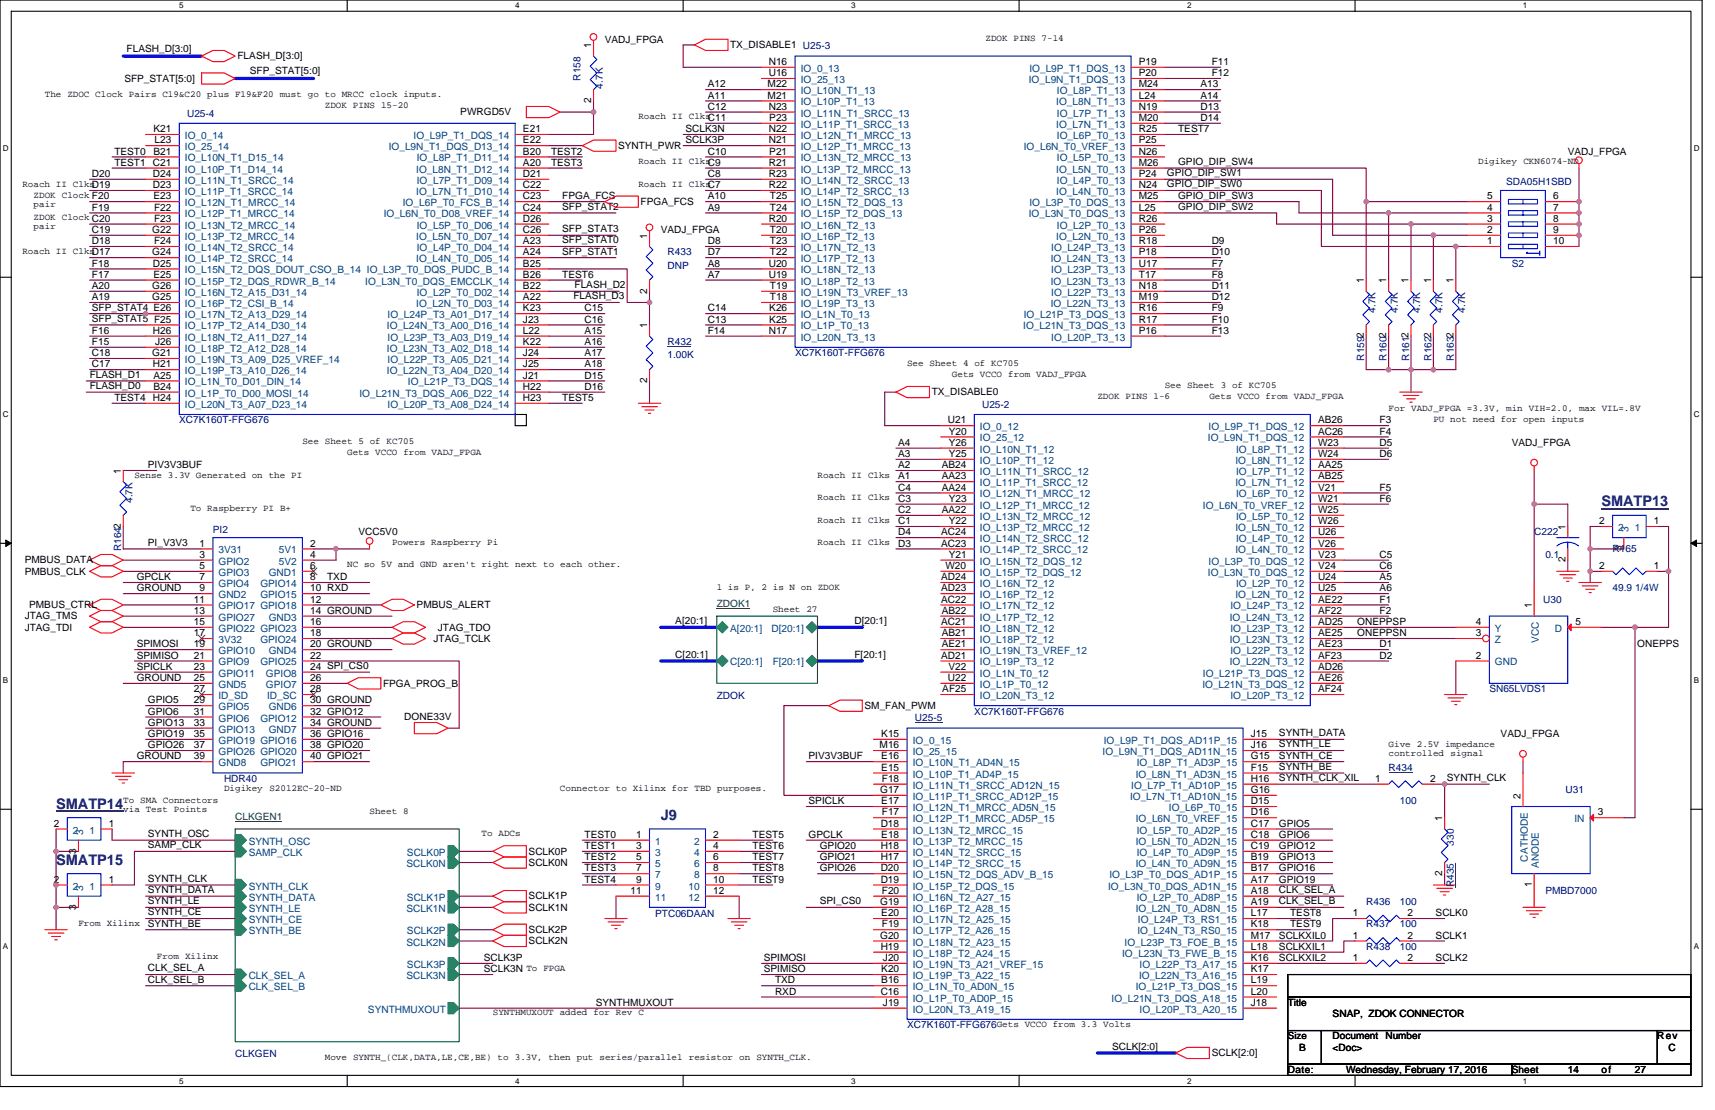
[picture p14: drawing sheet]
<svg xmlns="http://www.w3.org/2000/svg" width="432mm" height="279mm" viewBox="0 0 432 279" stroke-linecap="round" stroke-linejoin="round" font-family="sans-serif">
<defs><g id="words">
<g font-size="3.7" fill="#000080">
<text x="403.2" y="127.5">SMATP13</text>
<text x="14.1" y="203.6">SMATP14</text>
<text x="166.4" y="206.4">J9</text>
<text x="14.1" y="217.7">SMATP15</text>
</g>
<g font-size="2.5">
<text x="152.3" y="10.7">VADJ_FPGA</text>
<text x="31.9" y="13.1">FLASH_D[3:0]</text>
<text x="59.8" y="14.9">FLASH_D[3:0]</text>
<text x="148.8" y="12.1" transform="rotate(-90 148.8 12.1)">1</text>
<text x="183.8" y="12.1">TX_DISABLE1 U25-3</text>
<text x="193.5" y="16.3">N16</text>
<text x="286.7" y="16.3">P19</text>
<text x="305.1" y="16.4">F11</text>
<text x="31.3" y="20.6">SFP_STAT[5:0]</text>
<text x="62.9" y="18.7">SFP_STAT[5:0]</text>
<text x="178.2" y="22">A12</text>
<text x="193.3" y="22">M22</text>
<text x="193.5" y="19.2">U16</text>
<text x="286.7" y="22">M24</text>
<text x="286.7" y="19.2">P20</text>
<text x="302.3" y="22">A13</text>
<text x="305.1" y="19.2">F12</text>
<text x="115.9" y="29">PWRGD5V</text>
<text x="148.8" y="26" transform="rotate(-90 148.8 26)">2</text>
<text x="178.2" y="24.8">A11</text>
<text x="178.2" y="27.6">C12</text>
<text x="193.3" y="24.8">M21</text>
<text x="193.5" y="27.6">N23</text>
<text x="286.7" y="27.6">N19</text>
<text x="286.7" y="24.8">L24</text>
<text x="302.3" y="24.8">A14</text>
<text x="302.3" y="27.6">D13</text>
<text x="38.6" y="33.3">K21</text>
<text x="131.7" y="33.3">E21</text>
<text x="172.6" y="33.3">SCLK3N</text>
<text x="193.5" y="33.3">N22</text>
<text x="193.7" y="30.4">P23</text>
<text x="286.7" y="33.3">R25</text>
<text x="286.7" y="30.4">M20</text>
<text x="296.6" y="33.3">TEST7</text>
<text x="302.3" y="30.5">D14</text>
<text x="28.8" y="38.9">TEST0</text>
<text x="28.8" y="41.7">TEST1</text>
<text x="38.5" y="41.7">C21</text>
<text x="38.6" y="38.9">B21</text>
<text x="38.9" y="36.1">L23</text>
<text x="131.7" y="36.1">E22</text>
<text x="131.7" y="41.7">A20</text>
<text x="131.7" y="38.9">B20</text>
<text x="138.7" y="38.9">TEST2</text>
<text x="138.7" y="41.7">TEST3</text>
<text x="155.6" y="37.5">SYNTH_PWR</text>
<text x="172.6" y="36.1">SCLK3P</text>
<text x="178.2" y="38.9">C10</text>
<text x="193.5" y="36.1">N21</text>
<text x="193.5" y="41.7">R21</text>
<text x="193.7" y="38.9">P21</text>
<text x="286.7" y="38.9">N26</text>
<text x="286.7" y="36.1">P25</text>
<text x="286.7" y="41.7">M26</text>
<text x="296.6" y="41.5">GPIO_DIP_SW4</text>
<text x="394.7" y="38.9">VADJ_FPGA</text>
<text x="23.1" y="44.6">D20</text>
<text x="38.5" y="44.5">D24</text>
<text x="38.5" y="47.3">D23</text>
<text x="131.7" y="47.3">C22</text>
<text x="131.7" y="44.5">D21</text>
<text x="178.2" y="44.6">C8</text>
<text x="193.5" y="44.5">R23</text>
<text x="193.5" y="47.3">R22</text>
<text x="286.7" y="44.5">P24</text>
<text x="286.7" y="47.3">N24</text>
<text x="293.8" y="47.2">GPIO_DIP_SW0</text>
<text x="293.8" y="44.3">GPIO_DIP_SW1</text>
<text x="23.1" y="53">F19</text>
<text x="38.6" y="50.2">E23</text>
<text x="38.8" y="53">F22</text>
<text x="131.7" y="50.2">C23</text>
<text x="131.7" y="53">C24</text>
<text x="141.6" y="50">FPGA_FCS</text>
<text x="141.6" y="52.8">SFP_STAT2</text>
<text x="161.3" y="51.6">FPGA_FCS</text>
<text x="178.2" y="50.2">A10</text>
<text x="178.2" y="53">A9</text>
<text x="193.8" y="50.2">T25</text>
<text x="193.8" y="53">T24</text>
<text x="286.7" y="53">L25</text>
<text x="286.7" y="50.2">M25</text>
<text x="296.6" y="52.8">GPIO_DIP_SW2</text>
<text x="296.6" y="50">GPIO_DIP_SW3</text>
<text x="374.4" y="53">4</text>
<text x="374.4" y="50.2">5</text>
<text x="391.1" y="53">7</text>
<text x="391.1" y="50.2">6</text>
<text x="23.1" y="58.7">C19</text>
<text x="38.4" y="58.6">G22</text>
<text x="38.8" y="55.8">F23</text>
<text x="131.7" y="58.6">C26</text>
<text x="131.7" y="55.8">D26</text>
<text x="141.6" y="58.4">SFP_STAT3</text>
<text x="166.4" y="58.7">VADJ_FPGA</text>
<text x="193.5" y="55.8">R20</text>
<text x="193.8" y="58.6">T20</text>
<text x="286.7" y="55.8">R26</text>
<text x="286.7" y="58.6">P26</text>
<text x="374.4" y="58.6">2</text>
<text x="374.4" y="55.8">3</text>
<text x="391.1" y="58.6">9</text>
<text x="391.1" y="55.8">8</text>
<text x="23.1" y="61.5">D18</text>
<text x="38.4" y="64.3">G24</text>
<text x="38.8" y="61.4">F24</text>
<text x="131.7" y="64.3">A24</text>
<text x="131.7" y="61.4">A23</text>
<text x="141.6" y="61.3">SFP_STAT0</text>
<text x="141.6" y="64.1">SFP_STAT1</text>
<text x="162.9" y="60.1" transform="rotate(-90 162.9 60.1)">1</text>
<text x="178.2" y="61.5">D8</text>
<text x="178.2" y="64.3">D7</text>
<text x="193.8" y="61.4">T23</text>
<text x="193.8" y="64.3">T22</text>
<text x="286.7" y="64.3">P18</text>
<text x="286.7" y="61.4">R18</text>
<text x="305.1" y="61.5">D9</text>
<text x="305.1" y="64.3">D10</text>
<text x="374.4" y="61.4">1</text>
<text x="391.1" y="61.4">10</text>
<text x="23.1" y="67.1">F18</text>
<text x="23.1" y="69.9">F17</text>
<text x="38.5" y="67.1">D25</text>
<text x="38.6" y="69.9">E25</text>
<text x="131.7" y="67.1">B25</text>
<text x="131.7" y="69.9">B26</text>
<text x="141.6" y="69.9">TEST6</text>
<text x="178.2" y="67.1">A8</text>
<text x="178.2" y="69.9">A7</text>
<text x="193.5" y="67.1">U20</text>
<text x="193.5" y="69.9">U19</text>
<text x="286.7" y="69.9">T17</text>
<text x="286.7" y="67.1">U17</text>
<text x="305.1" y="67.1">F7</text>
<text x="305.1" y="69.9">F8</text>
<text x="343.4" y="71.4" transform="rotate(-90 343.4 71.4)">1</text>
<text x="349" y="71.4" transform="rotate(-90 349 71.4)">1</text>
<text x="354.7" y="71.4" transform="rotate(-90 354.7 71.4)">1</text>
<text x="360.3" y="71.4" transform="rotate(-90 360.3 71.4)">1</text>
<text x="366" y="71.4" transform="rotate(-90 366 71.4)">1</text>
<text x="23.1" y="72.7">A20</text>
<text x="23.1" y="75.6">A19</text>
<text x="38.4" y="72.7">G26</text>
<text x="38.4" y="75.5">G25</text>
<text x="131.7" y="75.5">A22</text>
<text x="131.7" y="72.7">B22</text>
<text x="144.4" y="75.4">FLASH_D3</text>
<text x="144.7" y="72.5">FLASH_D2</text>
<text x="162.9" y="73.9" transform="rotate(-90 162.9 73.9)">2</text>
<text x="193.8" y="72.7">T19</text>
<text x="193.8" y="75.5">T18</text>
<text x="286.7" y="75.5">M19</text>
<text x="286.7" y="72.7">N18</text>
<text x="305.1" y="72.7">D11</text>
<text x="305.1" y="75.6">D12</text>
<text x="23.1" y="81">SFP_STAT5 F25</text>
<text x="23.1" y="78.2">SFP_STAT4 E26</text>
<text x="131.7" y="81.2">J23</text>
<text x="131.7" y="78.4">K23</text>
<text x="147.2" y="78.4">C15</text>
<text x="147.2" y="81.2">C16</text>
<text x="162.9" y="82.6" transform="rotate(-90 162.9 82.6)">1</text>
<text x="178.2" y="78.4">C14</text>
<text x="178.2" y="81.2">C13</text>
<text x="193.7" y="78.4">K26</text>
<text x="193.7" y="81.2">K25</text>
<text x="286.7" y="81.2">R17</text>
<text x="286.7" y="78.4">R16</text>
<text x="305.1" y="81.2">F10</text>
<text x="305.1" y="78.4">F9</text>
<text x="23.1" y="89.7">C18</text>
<text x="23.1" y="84">F16</text>
<text x="23.1" y="86.8">F15</text>
<text x="38.4" y="89.6">G21</text>
<text x="38.5" y="84">H26</text>
<text x="39.1" y="86.8">J26</text>
<text x="131.7" y="89.6">J24</text>
<text x="131.7" y="86.8">K22</text>
<text x="131.7" y="84">L22</text>
<text x="147.2" y="84">A15</text>
<text x="147.2" y="86.8">A16</text>
<text x="147.2" y="89.7">A17</text>
<text x="178.2" y="84">F14</text>
<text x="193.5" y="84">N17</text>
<text x="286.7" y="84">P16</text>
<text x="305.1" y="84">F13</text>
<text x="22.6" y="95.1">FLASH_D1</text>
<text x="23.1" y="92.5">C17</text>
<text x="38.5" y="92.5">H21</text>
<text x="38.6" y="95.3">A25</text>
<text x="131.7" y="95.3">J21</text>
<text x="131.7" y="92.5">J25</text>
<text x="147.2" y="92.5">A18</text>
<text x="147.2" y="95.3">D15</text>
<text x="22.6" y="97.9">FLASH_D0</text>
<text x="28.8" y="100.9">TEST4</text>
<text x="38.5" y="100.9">H24</text>
<text x="38.6" y="98.1">B24</text>
<text x="131.7" y="98.1">H22</text>
<text x="131.7" y="100.9">H23</text>
<text x="141.6" y="100.9">TEST5</text>
<text x="147.2" y="98.1">D16</text>
<text x="162.9" y="96.4" transform="rotate(-90 162.9 96.4)">2</text>
<text x="234.6" y="99.5">TX_DISABLE0</text>
<text x="238.7" y="106.6">U21</text>
<text x="331.9" y="106.6">AB26</text>
<text x="347.4" y="106.6">F3</text>
<text x="226.1" y="112.2">A4</text>
<text x="238.9" y="109.4">Y20</text>
<text x="238.9" y="112.2">Y26</text>
<text x="331.9" y="109.4">AC26</text>
<text x="331.9" y="112.2">W23</text>
<text x="347.4" y="109.4">F4</text>
<text x="347.4" y="112.2">D5</text>
<text x="380.6" y="112.2">VADJ_FPGA</text>
<text x="30.4" y="119.3" transform="rotate(-90 30.4 119.3)">1</text>
<text x="37.2" y="117.9">PIV3V3BUF</text>
<text x="226.1" y="115">A3</text>
<text x="226.1" y="117.9">A2</text>
<text x="237.1" y="117.8">AB24</text>
<text x="238.9" y="115">Y25</text>
<text x="331.9" y="117.8">AA25</text>
<text x="331.9" y="115">W24</text>
<text x="347.4" y="115">D6</text>
<text x="226.1" y="123.5">C4</text>
<text x="226.1" y="120.7">A1</text>
<text x="237.1" y="120.7">AA23</text>
<text x="237.1" y="123.5">AA24</text>
<text x="331.9" y="123.5">V21</text>
<text x="331.9" y="120.7">AB25</text>
<text x="347.4" y="123.5">F5</text>
<text x="226.1" y="132">C1</text>
<text x="226.1" y="129.1">C2</text>
<text x="226.1" y="126.3">C3</text>
<text x="237.1" y="129.1">AA22</text>
<text x="238.9" y="126.3">Y23</text>
<text x="238.9" y="131.9">Y22</text>
<text x="331.9" y="126.3">W21</text>
<text x="331.9" y="129.1">W25</text>
<text x="331.9" y="131.9">W26</text>
<text x="347.4" y="126.3">F6</text>
<text x="402.6" y="131.9">2</text>
<text x="416.4" y="131.9">1</text>
<text x="37.2" y="137.4">PI_V3V3</text>
<text x="50.2" y="137.6">1</text>
<text x="78.1" y="137.6">2</text>
<text x="90.2" y="134.8">VCC5V0</text>
<text x="226.1" y="137.6">D3</text>
<text x="226.1" y="134.8">D4</text>
<text x="237" y="134.7">AC24</text>
<text x="237" y="137.6">AC23</text>
<text x="331.9" y="134.7">U26</text>
<text x="331.9" y="137.6">V26</text>
<text x="394.1" y="133.4" transform="rotate(-90 394.1 133.4)">1</text>
<text x="6.2" y="141.8">PMBUS_DATA</text>
<text x="50.2" y="140.4">3</text>
<text x="50.2" y="143.2">5</text>
<text x="78.1" y="140.4">4</text>
<text x="78.1" y="143.2">6</text>
<text x="238" y="143.2">W20</text>
<text x="238.9" y="140.4">Y21</text>
<text x="331.9" y="143.2">V24</text>
<text x="331.9" y="140.4">V23</text>
<text x="347.4" y="140.4">C5</text>
<text x="347.4" y="143.2">C6</text>
<text x="394.1" y="141.6" transform="rotate(-90 394.1 141.6)">2</text>
<text x="402.6" y="143.2">2</text>
<text x="408.2" y="138.7" transform="rotate(-90 408.2 138.7)">3</text>
<text x="416.4" y="143.2">1</text>
<text x="6.2" y="144.6">PMBUS_CLK</text>
<text x="34.4" y="146">GPCLK</text>
<text x="34.4" y="148.9">GROUND</text>
<text x="50.2" y="146">7</text>
<text x="50.2" y="148.8">9</text>
<text x="78.1" y="146">8</text>
<text x="78.1" y="148.8">10 RXD</text>
<text x="82.4" y="146">TXD</text>
<text x="237" y="146">AD24</text>
<text x="237" y="148.8">AD23</text>
<text x="331.9" y="146">U24</text>
<text x="331.9" y="148.8">U25</text>
<text x="347.4" y="146">A5</text>
<text x="347.4" y="148.9">A6</text>
<text x="6.2" y="155.9">JTAG_TMS</text>
<text x="7.3" y="153.1">PMBUS_CTRL</text>
<text x="48.8" y="151.7">11</text>
<text x="48.8" y="154.5">13</text>
<text x="78.1" y="151.7">12</text>
<text x="78.1" y="154.5">14 GROUND</text>
<text x="104.9" y="153.1">PMBUS_ALERT</text>
<text x="237" y="151.7">AC22</text>
<text x="237.1" y="154.5">AB22</text>
<text x="331.9" y="154.5">AF22</text>
<text x="331.9" y="151.7">AE22</text>
<text x="347.4" y="151.7">F1</text>
<text x="347.4" y="154.5">F2</text>
<text x="385.7" y="153.1" transform="rotate(-90 385.7 153.1)">1</text>
<text x="6.2" y="158.7">JTAG_TDI</text>
<text x="48.8" y="157.3">15</text>
<text x="48.8" y="160.1">17</text>
<text x="78.1" y="157.3">16</text>
<text x="78.1" y="160.1">18</text>
<text x="109.1" y="161.6">JTAG_TCLK</text>
<text x="110.3" y="158.7">JTAG_TDO</text>
<text x="170" y="157.1">A[20:1]</text>
<text x="215.1" y="157.1">D[20:1]</text>
<text x="237" y="157.3">AC21</text>
<text x="237.1" y="160.1">AB21</text>
<text x="331.9" y="160.1">AE25</text>
<text x="331.9" y="157.3">AD25</text>
<text x="341.7" y="157.3">ONEPPSP</text>
<text x="341.7" y="160.1">ONEPPSN</text>
<text x="371.6" y="157.3">4</text>
<text x="371.6" y="160.1">3</text>
<text x="396.7" y="157.3">5</text>
<text x="34.4" y="165.8">SPIMISO</text>
<text x="34.4" y="163">SPIMOSI</text>
<text x="48.8" y="162.9">19</text>
<text x="48.8" y="165.8">21</text>
<text x="78.1" y="165.8">22</text>
<text x="78.1" y="162.9">20 GROUND</text>
<text x="170" y="165.5">C[20:1]</text>
<text x="215.1" y="165.5">F[20:1]</text>
<text x="237" y="165.8">AD21</text>
<text x="237.1" y="162.9">AE21</text>
<text x="331.9" y="165.8">AF23</text>
<text x="331.9" y="162.9">AE23</text>
<text x="347.4" y="165.8">D2</text>
<text x="347.4" y="163">D1</text>
<text x="371.6" y="165.8">2</text>
<text x="412.2" y="163">ONEPPS</text>
<text x="34.4" y="168.6">SPICLK</text>
<text x="34.4" y="171.4">GROUND</text>
<text x="48.8" y="168.6">23</text>
<text x="48.8" y="171.4">25</text>
<text x="78.1" y="168.6">24 SPI_CS0</text>
<text x="78.1" y="171.4">26</text>
<text x="96.4" y="172.8">FPGA_PROG_B</text>
<text x="238.7" y="171.4">U22</text>
<text x="238.8" y="168.6">V22</text>
<text x="331.9" y="171.4">AE26</text>
<text x="331.9" y="168.6">AD26</text>
<text x="37.2" y="177.1">GPIO5</text>
<text x="37.2" y="179.9">GPIO6</text>
<text x="48.8" y="174.2">27</text>
<text x="48.8" y="177">29</text>
<text x="48.8" y="179.9">31</text>
<text x="78.1" y="174.2">28</text>
<text x="78.1" y="179.9">32 GPIO12</text>
<text x="78.1" y="177">30 GROUND</text>
<text x="217.7" y="178.5">SM_FAN_PWM</text>
<text x="237.3" y="174.2">AF25</text>
<text x="331.9" y="174.2">AF24</text>
<text x="37.2" y="182.7">GPIO13</text>
<text x="37.2" y="185.5">GPIO19</text>
<text x="48.8" y="182.7">33</text>
<text x="48.8" y="185.5">35</text>
<text x="78.1" y="185.5">36 GPIO16</text>
<text x="78.1" y="182.7">34 GROUND</text>
<text x="101.8" y="181.3">DONE33V</text>
<text x="221.9" y="185.5">K15</text>
<text x="314.9" y="185.5">J15</text>
<text x="322" y="185.3">SYNTH_DATA</text>
<text x="377.8" y="185.5">VADJ_FPGA</text>
<text x="34.4" y="191.2">GROUND</text>
<text x="37.2" y="188.3">GPIO26</text>
<text x="48.8" y="188.3">37</text>
<text x="48.8" y="191.1">39</text>
<text x="78.1" y="188.3">38 GPIO20</text>
<text x="78.1" y="191.1">40 GPIO21</text>
<text x="203.6" y="191.2">PIV3V3BUF</text>
<text x="221.5" y="188.3">M16</text>
<text x="221.9" y="191.1">E16</text>
<text x="314.9" y="188.3">J16</text>
<text x="314.9" y="191.1">G15</text>
<text x="322" y="188.1">SYNTH_LE</text>
<text x="322" y="190.9">SYNTH_CE</text>
<text x="221.9" y="194">E15</text>
<text x="222" y="196.8">F18</text>
<text x="314.9" y="196.8">H16</text>
<text x="314.9" y="194">F15</text>
<text x="322" y="193.8">SYNTH_BE</text>
<text x="322" y="196.6">SYNTH_CLK_XIL</text>
<text x="346.2" y="196.8">1</text>
<text x="360" y="196.8">2</text>
<text x="364.3" y="196.6">SYNTH_CLK</text>
<text x="203.6" y="202.4">SPICLK</text>
<text x="221.6" y="199.6">G17</text>
<text x="221.9" y="202.4">E17</text>
<text x="314.9" y="199.6">G16</text>
<text x="314.9" y="202.4">D15</text>
<text x="382.9" y="201" transform="rotate(-90 382.9 201)">2</text>
<text x="13.5" y="208.1">2</text>
<text x="27.4" y="208.1">1</text>
<text x="221.7" y="208.1">D18</text>
<text x="222" y="205.2">F17</text>
<text x="314.9" y="208.1">C17</text>
<text x="314.9" y="205.2">D16</text>
<text x="322" y="208.1">GPIO5</text>
<text x="363.1" y="206.7" transform="rotate(-90 363.1 206.7)">1</text>
<text x="402.3" y="205.2">3</text>
<text x="19.2" y="214.9" transform="rotate(-90 19.2 214.9)">3</text>
<text x="37.2" y="210.7">SYNTH_OSC</text>
<text x="37.2" y="213.5">SAMP_CLK</text>
<text x="133.1" y="215.1">SCLK0P</text>
<text x="147.2" y="210.9">TEST0</text>
<text x="147.2" y="213.7">TEST1</text>
<text x="160.1" y="210.9">1</text>
<text x="160.1" y="213.7">3</text>
<text x="179.6" y="210.9">2</text>
<text x="179.6" y="213.7">4</text>
<text x="189.5" y="210.9">TEST5</text>
<text x="189.5" y="213.7">TEST6</text>
<text x="203.6" y="210.9">GPCLK</text>
<text x="206.4" y="213.7">GPIO20</text>
<text x="221.7" y="213.7">H18</text>
<text x="221.9" y="210.9">E18</text>
<text x="314.9" y="210.9">C18</text>
<text x="314.9" y="213.7">C19</text>
<text x="322" y="210.9">GPIO6</text>
<text x="322" y="213.7">GPIO12</text>
<text x="37.2" y="222">SYNTH_CLK</text>
<text x="133.1" y="218">SCLK0N</text>
<text x="147.2" y="216.5">TEST2</text>
<text x="147.2" y="219.4">TEST3</text>
<text x="160.1" y="216.5">5</text>
<text x="160.1" y="219.3">7</text>
<text x="179.6" y="216.5">6</text>
<text x="179.6" y="219.3">8</text>
<text x="189.5" y="216.5">TEST7</text>
<text x="189.5" y="219.4">TEST8</text>
<text x="206.4" y="219.4">GPIO26</text>
<text x="206.4" y="216.5">GPIO21</text>
<text x="221.7" y="216.5">H17</text>
<text x="221.7" y="219.3">D20</text>
<text x="314.9" y="219.3">B17</text>
<text x="314.9" y="216.5">B19</text>
<text x="322" y="216.5">GPIO13</text>
<text x="322" y="219.4">GPIO16</text>
<text x="363.1" y="220.5" transform="rotate(-90 363.1 220.5)">2</text>
<text x="13.5" y="222.2">2</text>
<text x="27.4" y="222.2">1</text>
<text x="37.2" y="224.8">SYNTH_DATA</text>
<text x="37.2" y="227.6">SYNTH_LE</text>
<text x="133.1" y="226.4">SCLK1P</text>
<text x="147.2" y="222.2">TEST4</text>
<text x="158.7" y="225">11</text>
<text x="160.1" y="222.2">9</text>
<text x="179.6" y="222.2">10</text>
<text x="179.6" y="225">12</text>
<text x="189.5" y="222.2">TEST9</text>
<text x="206.4" y="227.6">SPI_CS0</text>
<text x="221.6" y="227.8">G19</text>
<text x="221.7" y="222.2">D19</text>
<text x="222" y="225">F20</text>
<text x="314.9" y="222.2">A17</text>
<text x="314.9" y="227.8">A19</text>
<text x="314.9" y="225">A18</text>
<text x="322" y="224.8">CLK_SEL_A</text>
<text x="322" y="227.6">CLK_SEL_B</text>
<text x="322" y="222.2">GPIO19</text>
<text x="385.7" y="223.3" transform="rotate(-90 385.7 223.3)">1</text>
<text x="19.2" y="229" transform="rotate(-90 19.2 229)">3</text>
<text x="37.2" y="230.4">SYNTH_CE</text>
<text x="37.2" y="233.2">SYNTH_BE</text>
<text x="133.1" y="229.2">SCLK1N</text>
<text x="221.9" y="230.6">E20</text>
<text x="222" y="233.4">F19</text>
<text x="314.9" y="233.4">K18</text>
<text x="314.9" y="230.6">L17</text>
<text x="324.8" y="233.4">TEST9</text>
<text x="324.8" y="230.6">TEST8</text>
<text x="340.6" y="230.6">1</text>
<text x="354.4" y="230.6">2</text>
<text x="361.5" y="230.6">SCLK0</text>
<text x="133.1" y="234.9">SCLK2P</text>
<text x="133.1" y="237.7">SCLK2N</text>
<text x="221.6" y="236.3">G20</text>
<text x="221.7" y="239.1">H19</text>
<text x="314.9" y="239.1">L18</text>
<text x="314.9" y="236.3">M17</text>
<text x="322" y="239.1">SCLKXIL1</text>
<text x="322" y="236.3">SCLKXIL0</text>
<text x="340.6" y="236.3">1</text>
<text x="354.4" y="236.3">2</text>
<text x="361.5" y="236.3">SCLK1</text>
<text x="37.2" y="244.5">CLK_SEL_A</text>
<text x="121.8" y="241.9">SCLK3P</text>
<text x="121.8" y="244.7">SCLK3N To FPGA</text>
<text x="192.3" y="241.9">SPIMOSI</text>
<text x="192.3" y="244.7">SPIMISO</text>
<text x="221.9" y="244.7">K20</text>
<text x="222.3" y="241.9">J20</text>
<text x="314.9" y="244.7">K17</text>
<text x="314.9" y="241.9">K16</text>
<text x="322" y="241.9">SCLKXIL2</text>
<text x="340.6" y="241.9">1</text>
<text x="354.4" y="241.9">2</text>
<text x="361.5" y="241.9">SCLK2</text>
<text x="37.2" y="247.3">CLK_SEL_B</text>
<text x="195.1" y="247.5">TXD</text>
<text x="195.1" y="250.4">RXD</text>
<text x="221.7" y="250.4">C16</text>
<text x="221.9" y="247.5">B16</text>
<text x="314.9" y="250.4">L20</text>
<text x="314.9" y="247.5">L19</text>
<text x="150" y="253.2">SYNTHMUXOUT</text>
<text x="222.3" y="253.2">J19</text>
<text x="314.9" y="253.2">J18</text>
<text x="324.3" y="253.2">Title</text>
<text x="335.5" y="256">SNAP, ZDOK CONNECTOR</text>
<text x="324.3" y="261.6">Size</text>
<text x="335.5" y="261.6">Document</text>
<text x="348.8" y="261.6">Number</text>
<text x="417.3" y="261.6">Rev</text>
<text x="280" y="264.2">SCLK[2:0]</text>
<text x="305.1" y="265.9">SCLK[2:0]</text>
<text x="327.1" y="264.5">B</text>
<text x="335.5" y="264.5">&lt;Doc&gt;</text>
<text x="420.1" y="264.5">C</text>
<text x="324.3" y="270.1">Date:</text>
<text x="338.9" y="270.1">Wednesday, February 17, 2016</text>
<text x="380.6" y="270.1">Sheet</text>
<text x="394.7" y="270.1">14</text>
<text x="403.2" y="270.1">of</text>
<text x="411.6" y="270.1">27</text>
</g>
<g font-size="2.5" fill="#000080">
<text x="146.1" y="20.3" transform="rotate(-90 146.1 20.3)">R158</text>
<text x="151.8" y="22.3" transform="rotate(-90 151.8 22.3)">4.7K</text>
<text x="47.1" y="29.3">U25-4</text>
<text x="379.2" y="46.5">SDA05H1SBD</text>
<text x="168.1" y="64.3">R433</text>
<text x="168.1" y="67.7">DNP</text>
<text x="380.6" y="67.1">S2</text>
<text x="346.3" y="78.7" transform="rotate(-90 346.3 78.7)">4.7K</text>
<text x="352" y="78.7" transform="rotate(-90 352 78.7)">4.7K</text>
<text x="357.6" y="78.7" transform="rotate(-90 357.6 78.7)">4.7K</text>
<text x="363.2" y="78.7" transform="rotate(-90 363.2 78.7)">4.7K</text>
<text x="368.9" y="78.7" transform="rotate(-90 368.9 78.7)">4.7K</text>
<text x="168.1" y="86.8">R432</text>
<text x="200.2" y="89.7">XC7K160T-FFG676</text>
<text x="168.1" y="90.2">1.00K</text>
<text x="343.5" y="90.8" transform="rotate(-90 343.5 90.8)">R1592</text>
<text x="349.1" y="90.8" transform="rotate(-90 349.1 90.8)">R1602</text>
<text x="354.8" y="90.8" transform="rotate(-90 354.8 90.8)">R1612</text>
<text x="360.4" y="90.8" transform="rotate(-90 360.4 90.8)">R1622</text>
<text x="366.1" y="90.8" transform="rotate(-90 366.1 90.8)">R1632</text>
<text x="45.1" y="106.6">XC7K160T-FFG676</text>
<text x="247.3" y="102.6">U25-2</text>
<text x="33.4" y="126.6" transform="rotate(-90 33.4 126.6)">4.7K</text>
<text x="53.6" y="134.2">PI2</text>
<text x="386.3" y="134.8">C222</text>
<text x="30.5" y="138.7" transform="rotate(-90 30.5 138.7)">R1642</text>
<text x="389.1" y="140.4">0.1</text>
<text x="406" y="139">R165</text>
<text x="406" y="148.9">49.9 1/4W</text>
<text x="388.5" y="151.7">U30</text>
<text x="180.5" y="175.9">ZDOK</text>
<text x="245.3" y="179.9">XC7K160T-FFG676</text>
<text x="375" y="174.2">SN65LVDS1</text>
<text x="230.4" y="181.6">U25-5</text>
<text x="56.4" y="196.8">HDR40</text>
<text x="349.6" y="194">R434</text>
<text x="352.4" y="202.4">100</text>
<text x="394.2" y="199.6">U31</text>
<text x="366.1" y="212.9" transform="rotate(-90 366.1 212.9)">330</text>
<text x="344" y="227.8">R436</text>
<text x="352.4" y="227.8">100</text>
<text x="366.1" y="223.3" transform="rotate(-90 366.1 223.3)">R435</text>
<text x="389.1" y="225">PMBD7000</text>
<text x="165" y="230.9">PTC06DAAN</text>
<text x="344" y="233.4">R437</text>
<text x="352.4" y="233.4">100</text>
<text x="344" y="239.1">R438</text>
<text x="352.4" y="239.1">100</text>
<text x="228.4" y="258.8">XC7K160T-FFG676Gets VCCO from 3.3 Volts</text>
<text x="59.2" y="266.1">CLKGEN</text>
</g>
<g font-size="2.5" fill="#004080">
<text x="201.6" y="18.1">IO_0_13</text>
<text x="201.6" y="20.9">IO_25_13</text>
<text x="201.6" y="23.7">IO_L10N_T1_13</text>
<text x="259" y="20.9">IO_L9N_T1_DQS_13</text>
<text x="259.2" y="18.1">IO_L9P_T1_DQS_13</text>
<text x="266.1" y="23.7">IO_L8P_T1_13</text>
<text x="201.6" y="26.5">IO_L10P_T1_13</text>
<text x="201.6" y="29.4">IO_L11N_T1_SRCC_13</text>
<text x="266" y="26.5">IO_L8N_T1_13</text>
<text x="266.1" y="29.4">IO_L7P_T1_13</text>
<text x="46.5" y="35">IO_0_14</text>
<text x="104.1" y="35">IO_L9P_T1_DQS_14</text>
<text x="201.6" y="32.2">IO_L11P_T1_SRCC_13</text>
<text x="201.6" y="35">IO_L12N_T1_MRCC_13</text>
<text x="266" y="32.2">IO_L7N_T1_13</text>
<text x="266.1" y="35">IO_L6P_T0_13</text>
<text x="46.5" y="37.8">IO_25_14</text>
<text x="46.5" y="40.6">IO_L10N_T1_D15_14</text>
<text x="97.9" y="37.8">IO_L9N_T1_DQS_D13_14</text>
<text x="104.9" y="40.6">IO_L8P_T1_D11_14</text>
<text x="201.6" y="37.8">IO_L12P_T1_MRCC_13</text>
<text x="201.6" y="40.6">IO_L13N_T2_MRCC_13</text>
<text x="257.8" y="37.8">IO_L6N_T0_VREF_13</text>
<text x="266.1" y="40.6">IO_L5P_T0_13</text>
<text x="46.5" y="43.5">IO_L10P_T1_D14_14</text>
<text x="46.5" y="46.3">IO_L11N_T1_SRCC_14</text>
<text x="104.8" y="43.5">IO_L8N_T1_D12_14</text>
<text x="104.9" y="46.3">IO_L7P_T1_D09_14</text>
<text x="201.6" y="43.5">IO_L13P_T2_MRCC_13</text>
<text x="201.6" y="46.3">IO_L14N_T2_SRCC_13</text>
<text x="266" y="43.5">IO_L5N_T0_13</text>
<text x="266.1" y="46.3">IO_L4P_T0_13</text>
<text x="46.5" y="49.1">IO_L11P_T1_SRCC_14</text>
<text x="46.5" y="51.9">IO_L12N_T1_MRCC_14</text>
<text x="101.4" y="51.9">IO_L6P_T0_FCS_B_14</text>
<text x="104.8" y="49.1">IO_L7N_T1_D10_14</text>
<text x="201.6" y="49.1">IO_L14P_T2_SRCC_13</text>
<text x="201.6" y="51.9">IO_L15N_T2_DQS_13</text>
<text x="259.2" y="51.9">IO_L3P_T0_DQS_13</text>
<text x="266" y="49.1">IO_L4N_T0_13</text>
<text x="46.5" y="54.7">IO_L12P_T1_MRCC_14</text>
<text x="46.5" y="57.6">IO_L13N_T2_MRCC_14</text>
<text x="96.6" y="54.7">IO_L6N_T0_D08_VREF_14</text>
<text x="104.9" y="57.6">IO_L5P_T0_D06_14</text>
<text x="201.6" y="54.7">IO_L15P_T2_DQS_13</text>
<text x="201.6" y="57.6">IO_L16N_T2_13</text>
<text x="259" y="54.7">IO_L3N_T0_DQS_13</text>
<text x="266.1" y="57.6">IO_L2P_T0_13</text>
<text x="46.5" y="60.4">IO_L13P_T2_MRCC_14</text>
<text x="46.5" y="63.2">IO_L14N_T2_SRCC_14</text>
<text x="46.5" y="66">IO_L14P_T2_SRCC_14</text>
<text x="104.8" y="66">IO_L4N_T0_D05_14</text>
<text x="104.8" y="60.4">IO_L5N_T0_D07_14</text>
<text x="104.9" y="63.2">IO_L4P_T0_D04_14</text>
<text x="201.6" y="60.4">IO_L16P_T2_13</text>
<text x="201.6" y="63.2">IO_L17N_T2_13</text>
<text x="201.6" y="66">IO_L17P_T2_13</text>
<text x="264.5" y="66">IO_L24N_T3_13</text>
<text x="264.7" y="63.2">IO_L24P_T3_13</text>
<text x="266" y="60.4">IO_L2N_T0_13</text>
<text x="46.5" y="68.8">IO_L15N_T2_DQS_DOUT_CSO_B_14 IO_L3P_T0_DQS_PUDC_B_14</text>
<text x="46.5" y="71.6">IO_L15P_T2_DQS_RDWR_B_14</text>
<text x="91.9" y="71.6">IO_L3N_T0_DQS_EMCCLK_14</text>
<text x="201.6" y="68.8">IO_L18N_T2_13</text>
<text x="201.6" y="71.6">IO_L18P_T2_13</text>
<text x="264.5" y="71.6">IO_L23N_T3_13</text>
<text x="264.7" y="68.8">IO_L23P_T3_13</text>
<text x="46.5" y="74.5">IO_L16N_T2_A15_D31_14</text>
<text x="46.5" y="77.3">IO_L16P_T2_CSI_B_14</text>
<text x="104.8" y="77.3">IO_L2N_T0_D03_14</text>
<text x="104.9" y="74.5">IO_L2P_T0_D02_14</text>
<text x="201.6" y="74.5">IO_L19N_T3_VREF_13</text>
<text x="201.6" y="77.3">IO_L19P_T3_13</text>
<text x="264.5" y="77.3">IO_L22N_T3_13</text>
<text x="264.7" y="74.5">IO_L22P_T3_13</text>
<text x="46.5" y="80.1">IO_L17N_T2_A13_D29_14</text>
<text x="46.5" y="82.9">IO_L17P_T2_A14_D30_14</text>
<text x="97.4" y="82.9">IO_L24N_T3_A00_D16_14</text>
<text x="97.6" y="80.1">IO_L24P_T3_A01_D17_14</text>
<text x="201.6" y="80.1">IO_L1N_T0_13</text>
<text x="201.6" y="82.9">IO_L1P_T0_13</text>
<text x="257.6" y="82.9">IO_L21N_T3_DQS_13</text>
<text x="257.8" y="80.1">IO_L21P_T3_DQS_13</text>
<text x="46.5" y="85.7">IO_L18N_T2_A11_D27_14</text>
<text x="46.5" y="88.6">IO_L18P_T2_A12_D28_14</text>
<text x="97.4" y="88.6">IO_L23N_T3_A02_D18_14</text>
<text x="97.6" y="85.7">IO_L23P_T3_A03_D19_14</text>
<text x="201.6" y="85.7">IO_L20N_T3_13</text>
<text x="264.7" y="85.7">IO_L20P_T3_13</text>
<text x="46.5" y="91.4">IO_L19N_T3_A09_D25_VREF_14</text>
<text x="46.5" y="94.2">IO_L19P_T3_A10_D26_14</text>
<text x="97.4" y="94.2">IO_L22N_T3_A04_D20_14</text>
<text x="97.6" y="91.4">IO_L22P_T3_A05_D21_14</text>
<text x="46.5" y="97">IO_L1N_T0_D01_DIN_14</text>
<text x="46.5" y="99.8">IO_L1P_T0_D00_MOSI_14</text>
<text x="90.5" y="99.8">IO_L21N_T3_DQS_A06_D22_14</text>
<text x="102.7" y="97">IO_L21P_T3_DQS_14</text>
<text x="46.5" y="102.7">IO_L20N_T3_A07_D23_14</text>
<text x="97.6" y="102.7">IO_L20P_T3_A08_D24_14</text>
<text x="246.7" y="108.3">IO_0_12</text>
<text x="246.7" y="111.1">IO_25_12</text>
<text x="246.7" y="113.9">IO_L10N_T1_12</text>
<text x="304.1" y="111.1">IO_L9N_T1_DQS_12</text>
<text x="304.3" y="108.3">IO_L9P_T1_DQS_12</text>
<text x="311.2" y="113.9">IO_L8P_T1_12</text>
<text x="246.7" y="116.8">IO_L10P_T1_12</text>
<text x="246.7" y="119.6">IO_L11N_T1_SRCC_12</text>
<text x="311.1" y="116.8">IO_L8N_T1_12</text>
<text x="311.2" y="119.6">IO_L7P_T1_12</text>
<text x="246.7" y="122.4">IO_L11P_T1_SRCC_12</text>
<text x="246.7" y="125.2">IO_L12N_T1_MRCC_12</text>
<text x="311.1" y="122.4">IO_L7N_T1_12</text>
<text x="311.2" y="125.2">IO_L6P_T0_12</text>
<text x="246.7" y="128">IO_L12P_T1_MRCC_12</text>
<text x="246.7" y="130.9">IO_L13N_T2_MRCC_12</text>
<text x="302.9" y="128">IO_L6N_T0_VREF_12</text>
<text x="311.2" y="130.9">IO_L5P_T0_12</text>
<text x="246.7" y="133.7">IO_L13P_T2_MRCC_12</text>
<text x="246.7" y="136.5">IO_L14N_T2_SRCC_12</text>
<text x="311.1" y="133.7">IO_L5N_T0_12</text>
<text x="311.2" y="136.5">IO_L4P_T0_12</text>
<text x="407.4" y="133.7">2</text>
<text x="410" y="133.9" transform="rotate(-90 410 133.9)">3</text>
<text x="411.6" y="133.7">1</text>
<text x="55" y="139.3">3V31</text>
<text x="55" y="142.1">GPIO2</text>
<text x="70.2" y="139.3">5V1</text>
<text x="70.2" y="142.1">5V2</text>
<text x="246.7" y="139.3">IO_L14P_T2_SRCC_12</text>
<text x="246.7" y="142.1">IO_L15N_T2_DQS_12</text>
<text x="304.3" y="142.1">IO_L3P_T0_DQS_12</text>
<text x="311.1" y="139.3">IO_L4N_T0_12</text>
<text x="55" y="144.9">GPIO3</text>
<text x="55" y="147.8">GPIO4</text>
<text x="65.6" y="147.8">GPIO14</text>
<text x="67.6" y="144.9">GND1</text>
<text x="246.7" y="144.9">IO_L15P_T2_DQS_12</text>
<text x="246.7" y="147.8">IO_L16N_T2_12</text>
<text x="304.1" y="144.9">IO_L3N_T0_DQS_12</text>
<text x="311.2" y="147.8">IO_L2P_T0_12</text>
<text x="55" y="150.6">GND2</text>
<text x="55" y="153.4">GPIO17 GPIO18</text>
<text x="65.6" y="150.6">GPIO15</text>
<text x="246.7" y="150.6">IO_L16P_T2_12</text>
<text x="246.7" y="153.4">IO_L17N_T2_12</text>
<text x="309.8" y="153.4">IO_L24P_T3_12</text>
<text x="311.1" y="150.6">IO_L2N_T0_12</text>
<text x="55" y="156.2">GPIO27</text>
<text x="55" y="159">GPIO22 GPIO23</text>
<text x="55" y="161.9">3V32</text>
<text x="65.6" y="161.9">GPIO24</text>
<text x="67.6" y="156.2">GND3</text>
<text x="183.9" y="159">A[20:1]</text>
<text x="194.2" y="159">D[20:1]</text>
<text x="246.7" y="156.2">IO_L17P_T2_12</text>
<text x="246.7" y="159">IO_L18N_T2_12</text>
<text x="246.7" y="161.9">IO_L18P_T2_12</text>
<text x="309.6" y="161.9">IO_L23N_T3_12</text>
<text x="309.6" y="156.2">IO_L24N_T3_12</text>
<text x="309.8" y="159">IO_L23P_T3_12</text>
<text x="376.4" y="159">Y</text>
<text x="376.4" y="161.9">Z</text>
<text x="387.5" y="161.9" transform="rotate(-90 387.5 161.9)">VCC</text>
<text x="391.5" y="159">D</text>
<text x="55" y="164.7">GPIO10</text>
<text x="55" y="167.5">GPIO9</text>
<text x="65.6" y="167.5">GPIO25</text>
<text x="67.6" y="164.7">GND4</text>
<text x="183.9" y="167.5">C[20:1]</text>
<text x="194.5" y="167.5">F[20:1]</text>
<text x="246.7" y="164.7">IO_L19N_T3_VREF_12</text>
<text x="246.7" y="167.5">IO_L19P_T3_12</text>
<text x="309.6" y="167.5">IO_L22N_T3_12</text>
<text x="309.8" y="164.7">IO_L22P_T3_12</text>
<text x="376.4" y="167.5">GND</text>
<text x="55" y="170.3">GPIO11</text>
<text x="55" y="173.1">GND5</text>
<text x="67" y="170.3">GPIO8</text>
<text x="67" y="173.1">GPIO7</text>
<text x="246.7" y="170.3">IO_L1N_T0_12</text>
<text x="246.7" y="173.1">IO_L1P_T0_12</text>
<text x="302.7" y="173.1">IO_L21N_T3_DQS_12</text>
<text x="302.9" y="170.3">IO_L21P_T3_DQS_12</text>
<text x="55" y="176">ID_SD</text>
<text x="55" y="178.8">GPIO5</text>
<text x="67.2" y="176">ID_SC</text>
<text x="67.6" y="178.8">GND6</text>
<text x="246.7" y="176">IO_L20N_T3_12</text>
<text x="309.8" y="176">IO_L20P_T3_12</text>
<text x="55" y="181.6">GPIO6</text>
<text x="55" y="184.4">GPIO13</text>
<text x="65.6" y="181.6">GPIO12</text>
<text x="67.6" y="184.4">GND7</text>
<text x="55" y="187.2">GPIO19 GPIO16</text>
<text x="55" y="190.1">GPIO26 GPIO20</text>
<text x="229.8" y="187.2">IO_0_15</text>
<text x="229.8" y="190.1">IO_25_15</text>
<text x="277.6" y="190.1">IO_L9N_T1_DQS_AD11N_15</text>
<text x="277.9" y="187.2">IO_L9P_T1_DQS_AD11P_15</text>
<text x="55" y="192.9">GND8</text>
<text x="65.6" y="192.9">GPIO21</text>
<text x="229.8" y="192.9">IO_L10N_T1_AD4N_15</text>
<text x="229.8" y="195.7">IO_L10P_T1_AD4P_15</text>
<text x="285.9" y="195.7">IO_L8N_T1_AD3N_15</text>
<text x="286.2" y="192.9">IO_L8P_T1_AD3P_15</text>
<text x="229.8" y="198.5">IO_L11N_T1_SRCC_AD12N_15</text>
<text x="229.8" y="201.3">IO_L11P_T1_SRCC_AD12P_15</text>
<text x="284.5" y="201.3">IO_L7N_T1_AD10N_15</text>
<text x="284.8" y="198.5">IO_L7P_T1_AD10P_15</text>
<text x="18.4" y="209.8">2</text>
<text x="22.6" y="209.8">1</text>
<text x="229.8" y="204.2">IO_L12N_T1_MRCC_AD5N_15</text>
<text x="229.8" y="207">IO_L12P_T1_MRCC_AD5P_15</text>
<text x="229.8" y="209.8">IO_L13N_T2_MRCC_15</text>
<text x="286" y="207">IO_L6N_T0_VREF_15</text>
<text x="286.2" y="209.8">IO_L5P_T0_AD2P_15</text>
<text x="294.3" y="204.2">IO_L6P_T0_15</text>
<text x="396.4" y="207">IN</text>
<text x="20.9" y="210.1" transform="rotate(-90 20.9 210.1)">3</text>
<text x="62.6" y="215.4">SAMP_CLK</text>
<text x="62.6" y="212.6">SYNTH_OSC</text>
<text x="102.5" y="215.4">SCLK0P</text>
<text x="165" y="212.6">1</text>
<text x="165" y="215.4">3</text>
<text x="174.8" y="212.6">2</text>
<text x="174.8" y="215.4">4</text>
<text x="229.8" y="212.6">IO_L13P_T2_MRCC_15</text>
<text x="229.8" y="215.4">IO_L14N_T2_SRCC_15</text>
<text x="285.9" y="212.6">IO_L5N_T0_AD2N_15</text>
<text x="286.2" y="215.4">IO_L4P_T0_AD9P_15</text>
<text x="102.3" y="218.2">SCLK0N</text>
<text x="165" y="218.2">5</text>
<text x="165" y="221.1">7</text>
<text x="174.8" y="218.2">6</text>
<text x="174.8" y="221.1">8</text>
<text x="229.8" y="218.2">IO_L14P_T2_SRCC_15</text>
<text x="229.8" y="221.1">IO_L15N_T2_DQS_ADV_B_15</text>
<text x="279.3" y="221.1">IO_L3P_T0_DQS_AD1P_15</text>
<text x="285.9" y="218.2">IO_L4N_T0_AD9N_15</text>
<text x="384.6" y="216.9" transform="rotate(-90 384.6 216.9)">CATHODE</text>
<text x="387.5" y="218.5" transform="rotate(-90 387.5 218.5)">ANODE</text>
<text x="18.4" y="223.9">2</text>
<text x="20.9" y="224.2" transform="rotate(-90 20.9 224.2)">3</text>
<text x="22.6" y="223.9">1</text>
<text x="62.6" y="223.9">SYNTH_CLK</text>
<text x="62.6" y="226.7">SYNTH_DATA</text>
<text x="102.5" y="226.7">SCLK1P</text>
<text x="165" y="223.9">9</text>
<text x="165" y="226.7">11</text>
<text x="173.4" y="223.9">10</text>
<text x="173.4" y="226.7">12</text>
<text x="229.8" y="223.9">IO_L15P_T2_DQS_15</text>
<text x="229.8" y="226.7">IO_L16N_T2_A27_15</text>
<text x="279" y="223.9">IO_L3N_T0_DQS_AD1N_15</text>
<text x="286.2" y="226.7">IO_L2P_T0_AD8P_15</text>
<text x="62.6" y="229.5">SYNTH_LE</text>
<text x="62.6" y="232.3">SYNTH_CE</text>
<text x="102.3" y="229.5">SCLK1N</text>
<text x="229.8" y="229.5">IO_L16P_T2_A28_15</text>
<text x="229.8" y="232.3">IO_L17N_T2_A25_15</text>
<text x="285.9" y="229.5">IO_L2N_T0_AD8N_15</text>
<text x="286.5" y="232.3">IO_L24P_T3_RS1_15</text>
<text x="62.6" y="235.2">SYNTH_BE</text>
<text x="102.3" y="238">SCLK2N</text>
<text x="102.5" y="235.2">SCLK2P</text>
<text x="229.8" y="235.2">IO_L17P_T2_A26_15</text>
<text x="229.8" y="238">IO_L18N_T2_A23_15</text>
<text x="283.1" y="238">IO_L23P_T3_FOE_B_15</text>
<text x="286.4" y="235.2">IO_L24N_T3_RS0_15</text>
<text x="102.5" y="243.6">SCLK3P</text>
<text x="229.8" y="240.8">IO_L18P_T2_A24_15</text>
<text x="229.8" y="243.6">IO_L19N_T3_A21_VREF_15</text>
<text x="282.5" y="240.8">IO_L23N_T3_FWE_B_15</text>
<text x="286.9" y="243.6">IO_L22P_T3_A17_15</text>
<text x="62.6" y="246.4">CLK_SEL_A</text>
<text x="62.6" y="249.3">CLK_SEL_B</text>
<text x="102.3" y="246.4">SCLK3N</text>
<text x="229.8" y="246.4">IO_L19P_T3_A22_15</text>
<text x="229.8" y="249.3">IO_L1N_T0_AD0N_15</text>
<text x="286" y="249.3">IO_L21P_T3_DQS_15</text>
<text x="286.8" y="246.4">IO_L22N_T3_A16_15</text>
<text x="92.6" y="254.9">SYNTHMUXOUT</text>
<text x="229.8" y="252.1">IO_L1P_T0_AD0P_15</text>
<text x="229.8" y="254.9">IO_L20N_T3_A19_15</text>
<text x="279.9" y="252.1">IO_L21N_T3_DQS_A18_15</text>
<text x="286.9" y="254.9">IO_L20P_T3_A20_15</text>
</g>
<g font-size="2.5" fill="#004040">
<text x="180.5" y="152.8">ZDOK1</text>
<text x="59.2" y="206.4">CLKGEN1</text>
</g>
<g font-size="2.3">
<text x="248.1" y="10.3">ZDOK PINS 7-14</text>
<text x="11.3" y="24.4">The ZDOC Clock Pairs C19&amp;C20 plus F19&amp;F20 must go to MRCC clock inputs.</text>
<text x="81.8" y="27.2">ZDOK PINS 15-20</text>
<text x="160.7" y="30.1">Roach II ClksC11</text>
<text x="160.7" y="41.3">Roach II ClksC9</text>
<text x="372.2" y="41.3">Digikey CKN6074-ND</text>
<text x="5.7" y="47">Roach II ClksD19</text>
<text x="160.7" y="47">Roach II ClksC7</text>
<text x="8.5" y="49.8">ZDOK Clock F20</text>
<text x="8.5" y="52.1">pair</text>
<text x="8.5" y="55.4">ZDOK Clock C20</text>
<text x="8.5" y="57.8">pair</text>
<text x="5.7" y="63.9">Roach II ClksD17</text>
<text x="228.4" y="92.1">See Sheet 4 of KC705</text>
<text x="239.7" y="94.9">Gets VCCO from VADJ_FPGA</text>
<text x="276.3" y="100.5">ZDOK PINS 1-6</text>
<text x="293.2" y="97.7">See Sheet 3 of KC705</text>
<text x="304.5" y="100.5">Gets VCCO from VADJ_FPGA</text>
<text x="349.6" y="103.4">For VADJ_FPGA =3.3V, min VIH=2.0, max VIL=.8V</text>
<text x="360.9" y="106.2">PU not need for open inputs</text>
<text x="76.1" y="111.8">See Sheet 5 of KC705</text>
<text x="87.4" y="114.6">Gets VCCO from VADJ_FPGA</text>
<text x="33.8" y="120.3">Sense 3.3V Generated on the PI</text>
<text x="205.8" y="125.9">Roach II Clks</text>
<text x="205.8" y="120.3">Roach II Clks</text>
<text x="47.9" y="128.7">To Raspberry PI B+</text>
<text x="205.8" y="131.6">Roach II Clks</text>
<text x="98.7" y="137.2">Powers Raspberry Pi</text>
<text x="205.8" y="137.2">Roach II Clks</text>
<text x="87.4" y="142.8">NC so 5V and GND aren't right next to each other.</text>
<text x="180.5" y="148.5">1 is P, 2 is N on ZDOK</text>
<text x="194.6" y="154.1">Sheet 27</text>
<text x="349.6" y="187.9">Give 2.5V impedance</text>
<text x="349.6" y="190.3">controlled signal</text>
<text x="31" y="202">To SMA Connectors</text>
<text x="56.4" y="199.2">Digikey</text>
<text x="67.8" y="199.2">S2012EC-20-ND</text>
<text x="141" y="199.2">Connector to Xilinx for TBD purposes.</text>
<text x="31" y="204.4">via Test Points</text>
<text x="93" y="204.9">Sheet 8</text>
<text x="121.2" y="210.5">To ADCs</text>
<text x="19.7" y="233">From Xilinx</text>
<text x="39.5" y="241.5">From Xilinx</text>
<text x="124.1" y="255.6">SYNTHMUXOUT added for Rev C</text>
<text x="81.8" y="266.9">Move SYNTH_(CLK,DATA,LE,CE,BE) to 3.3V, then put series/parallel resistor on SYNTH_CLK.</text>
</g>
<g font-size="2">
<text x="45.1" y="2.1">5</text>
<text x="129.7" y="2.1">4</text>
<text x="214.3" y="2.1">3</text>
<text x="298.9" y="2.1">2</text>
<text x="383.5" y="2.1">1</text>
<text x=".7" y="38.1">D</text>
<text x="426.5" y="38.1">D</text>
<text x=".7" y="105.1">C</text>
<text x="426.5" y="105.1">C</text>
<text x=".7" y="172">B</text>
<text x="426.5" y="172">B</text>
<text x=".7" y="239">A</text>
<text x="426.5" y="239">A</text>
<text x="45.1" y="272.8">5</text>
<text x="129.7" y="272.8">4</text>
<text x="214.3" y="272.8">3</text>
<text x="298.9" y="272.8">2</text>
<text x="383.5" y="272.8">1</text>
</g>
</g></defs>
<path d="M0 0h428.6v273.5h-428.6zM2.8 2.8h422.9v267.9h-422.9z" fill="none" stroke="#000" stroke-width=".28"/>
<g fill="#fff">
<path d="M45.1 .3h1.1v2.3h-1.1z"/>
<path d="M45.1 271h1.1v2.2h-1.1z"/>
</g>
<path d="M87.4 0v2.8M87.4 270.7v2.8" fill="none" stroke="#000" stroke-width=".28"/>
<g fill="#fff">
<path d="M129.7 .3h1.1v2.3h-1.1z"/>
<path d="M129.7 271h1.1v2.2h-1.1z"/>
</g>
<path d="M172 0v2.8M172 270.7v2.8" fill="none" stroke="#000" stroke-width=".28"/>
<g fill="#fff">
<path d="M214.3 .3h1.1v2.3h-1.1z"/>
<path d="M214.3 271h1.1v2.2h-1.1z"/>
</g>
<path d="M256.6 0v2.8M256.6 270.7v2.8" fill="none" stroke="#000" stroke-width=".28"/>
<g fill="#fff">
<path d="M298.9 .3h1.1v2.3h-1.1z"/>
<path d="M298.9 271h1.1v2.2h-1.1z"/>
</g>
<path d="M341.2 0v2.8M341.2 270.7v2.8" fill="none" stroke="#000" stroke-width=".28"/>
<g fill="#fff">
<path d="M383.5 .3h1.1v2.3h-1.1z"/>
<path d="M383.5 271h1.1v2.2h-1.1z"/>
<path d="M.7 36.3h1.5v2.3h-1.5z"/>
<path d="M426.5 36.3h1.4v2.3h-1.4z"/>
<path d="M.7 103.3h1.5v2.2h-1.5z"/>
<path d="M426.5 103.3h1.4v2.2h-1.4z"/>
</g>
<path d="M0 69.8h2.8M425.7 69.8h2.9" fill="none" stroke="#000" stroke-width=".28"/>
<g fill="#fff">
<path d="M.7 170.2h1.4v2.3h-1.4z"/>
<path d="M426.5 170.2h1.3v2.3h-1.3z"/>
</g>
<path d="M0 136.8h2.8M425.7 136.8h2.9" fill="none" stroke="#000" stroke-width=".28"/>
<path d="M1.4 135.9l1.4 .9-1.4 .8zM425.7 136.8l1.4-.9v1.7z" fill="#000" stroke="#000" stroke-width=".25"/>
<g fill="#fff">
<path d="M.7 237.2h1.4v2.2h-1.4z"/>
<path d="M426.4 237.2h1.4v2.2h-1.4z"/>
</g>
<path d="M129.7 104.3h2.8v2.8h-2.8zM0 203.7h2.8M425.7 203.7h2.9M324.3 245.3h101.4v5.7h-101.4zM324.3 251h101.4v8.4h-101.4zM324.3 259.4h8.4v8.5h-8.4zM332.7 259.4h84.6v8.5h-84.6zM417.3 259.4h8.4v8.5h-8.4zM324.3 267.9h56.3v2.8h-56.3zM380.6 267.9h45.1v2.8h-45.1z" fill="none" stroke="#000" stroke-width=".28"/>
<path d="M31 14.1h19.8M59.2 19.7h19.8M166.4 157.9h14.1M205.8 157.9h11.3M166.4 166.4h14.1M205.8 166.4h11.3M276.3 265h19.8" fill="none" stroke="#00f" stroke-width=".83"/>
<g fill="none" stroke="#800040" stroke-width=".28">
<path d="M174.8 11.3h-2.8v5.6h19.7M293.2 16.9h14.1M293.2 19.7h14.1M28.2 39.5h8.5M138.2 36.7h8.4M138.2 39.5h8.4M141 28.2h8.4M149.4 25.4v2.8M149.4 28.2v5.6h-11.2M172 36.7h19.7M172 33.8h19.7M177.6 22.6h14.1"/>
<path d="M177.6 25.4h14.1M177.6 28.2h14.1M177.6 31h14.1M177.6 39.5h14.1M293.2 33.8h8.5M293.2 31h14.1M293.2 22.6h14.1M293.2 25.4h14.1M293.2 28.2h14.1M22.6 45.1h14.1M22.6 47.9h14.1M22.6 50.8h14.1"/>
<path d="M22.6 53.6h14.1M22.6 56.4h14.1M22.6 59.2h14.1M28.2 42.3h8.5M138.2 53.6h16.9M138.2 59.2h16.9M138.2 42.3h8.4M138.2 50.8h14.1M177.6 50.8h14.1M177.6 53.6h14.1M177.6 42.3h14.1M177.6 45.1h14.1"/>
<path d="M177.6 47.9h14.1M293.2 53.6h28.2v2.8h33.9M293.2 42.3h50.8v8.5M293.2 45.1h42.3v14.1h25.4M293.2 50.8h33.9v2.8h22.5M293.2 47.9h39.5v14.1h33.8M344 50.8v19.7M344 50.8h25.4M349.6 53.6h19.8M349.6 53.6v16.9M355.3 56.4v14.1M355.3 56.4h14.1"/>
<path d="M360.9 59.2v11.3M360.9 59.2h8.5M397.6 42.3v19.7M22.6 62h14.1M22.6 64.9h14.1M22.6 67.7h14.1M22.6 70.5h14.1M22.6 73.3h14.1M22.6 76.1h14.1M22.6 79h19.7M138.2 70.5h8.4M138.2 76.1h17.7"/>
<path d="M138.2 73.3h17.7M138.2 67.7h19.7v8.4h5.6M138.2 62h16.9M138.2 64.9h16.9M138.2 79h14.1M163.5 73.3v2.8M163.5 76.1v5.7M177.6 67.7h14.1M177.6 70.5h14.1M177.6 79h14.1M177.6 62h14.1M177.6 64.9h14.1"/>
<path d="M293.2 62h14.1M293.2 64.9h14.1M293.2 67.7h14.1M293.2 70.5h14.1M293.2 73.3h14.1M293.2 76.1h14.1M293.2 79h14.1M366.5 62h2.9M366.5 62v8.5M21.7 98.7h15M21.7 95.9h15M22.6 90.2h14.1"/>
<path d="M22.6 93h14.1M22.6 84.6h14.1M22.6 87.4h14.1M22.6 81.8h14.1M138.2 81.8h14.1M138.2 84.6h14.1M138.2 87.4h14.1M138.2 90.2h14.1M138.2 93h14.1M138.2 95.9h14.1M138.2 98.7h14.1M163.5 95.9v5.6"/>
<path d="M177.6 84.6h14.1M177.6 81.8h14.1M225.6 98.7h-2.8v8.4h14.1M293.2 81.8h14.1M293.2 84.6h14.1M344 84.6v8.4h5.6M349.6 84.6v8.4M349.6 93h5.7M355.3 93v5.7M355.3 93h5.6M355.3 84.6v8.4M360.9 84.6v8.4"/>
<path d="M366.5 84.6v8.4h-5.6M28.2 101.5h8.5M31 118.4h8.5M138.2 101.5h8.4M225.6 115.6h11.3M225.6 112.8h11.3M225.6 118.4h11.3M338.3 107.1h11.3M338.3 110h11.3M338.3 112.8h11.3M338.3 115.6h11.3M386.3 118.4v8.5"/>
<path d="M31 132.5v5.7h19.8M79 138.2h5.6M84.6 138.2v2.8h-5.6M84.6 138.2h8.4M225.6 138.2h11.3M225.6 135.3h11.3M225.6 132.5h11.3M225.6 129.7h11.3M225.6 126.9h11.3M225.6 124.1h11.3M225.6 121.2h11.3M338.3 126.9h11.3"/>
<path d="M338.3 124.1h11.3M386.3 126.9h8.4v5.6M386.3 126.9v19.7M403.2 132.5h-2.8v5.7M408.8 138.2h-8.4v5.6M417.3 132.5h2.8v11.3M31 146.6h19.8M31 141h19.8M31 143.8h19.8M31 152.3h19.8M31 155.1h19.8M31 157.9h19.8"/>
<path d="M31 149.4h19.8M79 152.3h16.9M79 157.9h19.7M79 155.1h19.7M79 146.6h14M79 149.4h14M338.3 141h11.3M338.3 143.8h11.3M338.3 146.6h11.3M338.3 149.4h11.3M338.3 152.3h11.3M338.3 155.1h11.3"/>
<path d="M338.3 157.9h28.2M394.7 141v2.8M400.4 143.8h2.8M400.4 143.8v2.8M403.2 157.9h8.4M411.6 157.9v47.9h-2.8M417.3 143.8h2.8M420.1 143.8v14.1h-8.5M31 172h19.8M33.8 166.4h17M33.8 169.2h17M33.8 163.5h17"/>
<path d="M36.7 177.6h14.1M79 160.7h19.7M79 163.5h19.7M79 172h8.4M79 166.4h36.6v16.9h-2.8M79 169.2h14M79 177.6h14M208.7 177.6h-11.3v22.6h22.5M338.3 166.4h11.3M338.3 163.5h11.3M338.3 160.7h28.2M366.5 166.4v8.4"/>
<path d="M36.7 180.5h14.1M36.7 183.3h14.1M36.7 186.1h14.1M36.7 188.9h14.1M50.8 191.7h-19.8v2.9M79 183.3h16.9M79 180.5h16.9M79 186.1h14M79 188.9h14M79 191.7h14M203 191.7h16.9M321.4 197.4h25.4"/>
<path d="M321.4 188.9h16.9M321.4 186.1h16.9M321.4 191.7h16.9M321.4 194.6h16.9M360.9 197.4h2.8M363.7 197.4v8.4M363.7 197.4h11.3M383.5 191.7v2.9M14.1 208.7v5.6M19.7 214.3h-5.6v14.1M28.2 208.7v2.8h31M59.2 214.3h-25.4v8.5h-5.6"/>
<path d="M115.6 214.3h8.5M115.6 217.1h8.5M146.6 211.5h8.5M146.6 214.3h8.5M146.6 217.1h8.5M146.6 219.9h8.5M186.1 211.5h8.5M186.1 214.3h8.5M186.1 217.1h8.5M186.1 219.9h8.5M203 211.5h16.9M203 203h16.9"/>
<path d="M205.8 219.9h14.1M205.8 214.3h14.1M205.8 217.1h14.1M321.4 208.7h14.1M321.4 211.5h14.1M321.4 217.1h14.1M321.4 214.3h14.1M321.4 219.9h14.1M363.7 219.9v2.9M19.7 228.4h-5.6v5.6M36.7 222.8h22.5M36.7 225.6h22.5"/>
<path d="M36.7 228.4h22.5M36.7 231.2h22.5M36.7 234h22.5M115.6 225.6h8.5M115.6 228.4h8.5M115.6 234h8.5M115.6 236.9h8.5M146.6 222.8h8.5M155.1 225.6v5.6M186.1 225.6v5.6M186.1 222.8h8.5M203 228.4h16.9"/>
<path d="M321.4 234h8.5M321.4 231.2h8.5M321.4 225.6h16.9M321.4 228.4h16.9M321.4 222.8h14.1M341.2 236.9h-2.9v2.8h-16.9M341.2 231.2h-5.7v5.7h-14.1M355.3 231.2h8.4M355.3 236.9h8.4M36.7 245.3h22.5M36.7 248.1h22.5M115.6 242.5h8.5"/>
<path d="M115.6 245.3h8.5M115.6 253.8h104.3M191.7 242.5h28.2M191.7 245.3h28.2M191.7 248.1h28.2M191.7 251h28.2M321.4 242.5h19.8M355.3 242.5h8.4"/>
</g>
<g fill="#f0f" stroke="#f0f" stroke-width=".28">
<circle cx="397.5" cy="53.6" r=".56"/>
<circle cx="397.5" cy="50.8" r=".56"/>
<circle cx="397.5" cy="59.2" r=".57"/>
<circle cx="397.5" cy="56.4" r=".56"/>
<circle cx="355.3" cy="93" r=".56"/>
<circle cx="349.6" cy="93" r=".55"/>
<circle cx="360.9" cy="93" r=".55"/>
<circle cx="355.3" cy="56.4" r=".56"/>
<circle cx="366.5" cy="62" r=".55"/>
<circle cx="360.9" cy="59.2" r=".56"/>
<circle cx="349.6" cy="53.6" r=".55"/>
<circle cx="344" cy="50.8" r=".55"/>
<circle cx="420.1" cy="143.8" r=".56"/>
<circle cx="386.3" cy="126.9" r=".55"/>
<circle cx="411.6" cy="157.9" r=".57"/>
<circle cx="149.4" cy="28.2" r=".55"/>
<circle cx="163.5" cy="76.1" r=".55"/>
<circle cx="363.7" cy="197.4" r=".55"/>
<circle cx="400.4" cy="138.2" r=".55"/>
<circle cx="400.4" cy="143.8" r=".56"/>
<circle cx="14.1" cy="228.4" r=".56"/>
<circle cx="14.1" cy="214.3" r=".56"/>
<circle cx="14.1" cy="222.7" r=".55"/>
<circle cx="84.6" cy="138.2" r=".55"/>
<circle cx="36.7" cy="78.9" r=".55"/>
</g>
<g fill="none" stroke="#f00" stroke-width=".28">
<path d="M50.8 14.1l2.8-1.4h2.8l2.8 1.4-2.8 1.4h-2.8zM50.8 18.4h5.6l2.8 1.3-2.8 1.5h-5.6zM149.4 10.2v3.9M174.8 11.3l2.8-1.4h5.7v2.8h-5.7zM191.7 16.9h8.5M191.7 19.7h8.5M284.8 19.7h8.4M284.8 16.9h8.4M36.7 33.8h8.4M36.7 36.7h8.4M36.7 39.5h8.4M129.7 39.5h8.5"/>
<path d="M129.7 36.7h8.5M129.7 33.8h8.5M132.5 26.8h5.7l2.8 1.4-2.8 1.4h-5.7zM146.6 36.7l2.8-1.4h5.7v2.8h-5.7zM149.4 22.6v2.8M191.7 22.6h8.5M191.7 25.4h8.5M191.7 28.2h8.5M191.7 31h8.5M191.7 33.8h8.5M191.7 36.7h8.5M191.7 39.5h8.5"/>
<path d="M284.8 39.5h8.4M284.8 36.7h8.4M284.8 33.8h8.4M284.8 31h8.4M284.8 28.2h8.4M284.8 25.4h8.4M284.8 22.6h8.4M36.7 42.3h8.4M36.7 45.1h8.4M36.7 47.9h8.4M36.7 50.8h8.4M36.7 53.6h8.4"/>
<path d="M36.7 56.4h8.4M36.7 59.2h8.4M129.7 59.2h8.5M129.7 56.4h8.5M129.7 53.6h8.5M129.7 50.8h8.5M129.7 47.9h8.5M129.7 45.1h8.5M129.7 42.3h8.5M152.3 50.8l2.8-1.4h5.6v2.8h-5.6zM163.5 58.1v3.9M191.7 42.3h8.5"/>
<path d="M191.7 45.1h8.5M191.7 47.9h8.5M191.7 50.8h8.5M191.7 53.6h8.5M191.7 56.4h8.5M191.7 59.2h8.5M284.8 59.2h8.4M284.8 56.4h8.4M284.8 53.6h8.4M284.8 50.8h8.4M284.8 47.9h8.4M284.8 45.1h8.4"/>
<path d="M284.8 42.3h8.4M369.4 59.2h8.4M369.4 56.4h8.4M369.4 53.6h8.4M369.4 50.8h8.4M389.1 59.2h8.5M389.1 56.4h8.5M389.1 53.6h8.5M389.1 50.8h8.5M397.6 41.2v1.1M36.7 62h8.4M36.7 64.9h8.4"/>
<path d="M36.7 67.7h8.4M36.7 70.5h8.4M36.7 73.3h8.4M36.7 76.1h8.4M36.7 79h8.4M129.7 79h8.5M129.7 76.1h8.5M129.7 73.3h8.5M129.7 70.5h8.5M129.7 67.7h8.5M129.7 64.9h8.5M129.7 62h8.5"/>
<path d="M163.5 70.5v2.8M191.7 62h8.5M191.7 64.9h8.5M191.7 67.7h8.5M191.7 70.5h8.5M191.7 73.3h8.5M191.7 76.1h8.5M191.7 79h8.5M284.8 79h8.4M284.8 76.1h8.4M284.8 73.3h8.4M284.8 70.5h8.4"/>
<path d="M284.8 67.7h8.4M284.8 64.9h8.4M284.8 62h8.4M344 70.5v2.8M349.6 70.5v2.8M360.9 70.5v2.8M366.5 70.5v2.8M369.4 62h8.4M389.1 62h8.5M36.7 81.8h8.4M36.7 84.6h8.4M36.7 87.4h8.4"/>
<path d="M36.7 90.2h8.4M36.7 93h8.4M36.7 95.9h8.4M36.7 98.7h8.4M129.7 98.7h8.5M129.7 95.9h8.5M129.7 93h8.5M129.7 90.2h8.5M129.7 87.4h8.5M129.7 84.6h8.5M129.7 81.8h8.5M163.5 81.8v2.8"/>
<path d="M163.5 93v2.9M191.7 81.8h8.5M191.7 84.6h8.5M225.6 98.7l2.8-1.4h5.6v2.8h-5.6zM284.8 84.6h8.4M284.8 81.8h8.4M344 81.8v2.8M349.6 81.8v2.8M352.4 98.7h5.7M353.3 99.5h3.9M360.9 81.8v2.8M366.5 81.8v2.8"/>
<path d="M31 118.4v2.8M36.7 101.5h8.4M129.7 101.5h8.5M160.7 101.5h5.7M161.6 102.4h3.9M162.4 103.2h2.3M163.3 104.1h.5M236.9 107.1h8.4M236.9 110h8.4M236.9 112.8h8.4M236.9 115.6h8.4M236.9 118.4h8.4"/>
<path d="M329.9 118.4h8.4M329.9 115.6h8.4M329.9 112.8h8.4M329.9 110h8.4M329.9 107.1h8.4M354.1 100.4h2.3M355 101.2h.5M386.3 117.3v1.1M31 129.7v2.8M50.8 138.2h2.8M76.1 138.2h2.9M93 137v1.2"/>
<path d="M236.9 121.2h8.4M236.9 124.1h8.4M236.9 126.9h8.4M236.9 129.7h8.4M236.9 132.5h8.4M236.9 135.3h8.4M236.9 138.2h8.4M329.9 138.2h8.4M329.9 135.3h8.4M329.9 132.5h8.4M329.9 129.7h8.4M329.9 126.9h8.4"/>
<path d="M329.9 124.1h8.4M329.9 121.2h8.4M394.7 132.5v2.8M394.7 138.2v2.8M403.2 132.5h2.8M408.8 135.3v2.9M414.5 132.5h2.8M22.6 141l2.8-1.4h2.8l2.8 1.4-2.8 1.4h-2.8zM22.6 143.8l2.8-1.4h2.8l2.8 1.4-2.8 1.4h-2.8zM22.6 152.3l2.8-1.4h2.8l2.8 1.4-2.8 1.4h-2.8zM22.6 155.1l2.8-1.4h2.8l2.8 1.4-2.8 1.4h-2.8zM22.6 157.9l2.8-1.4h2.8l2.8 1.4-2.8 1.4h-2.8z"/>
<path d="M50.8 141h2.8M50.8 143.8h2.8M50.8 146.6h2.8M50.8 149.4h2.8M50.8 152.3h2.8M50.8 155.1h2.8M50.8 157.9h2.8M76.1 141h2.9M76.1 143.8h2.9M76.1 146.6h2.9M76.1 149.4h2.9M76.1 152.3h2.9"/>
<path d="M76.1 155.1h2.9M76.1 157.9h2.9M95.9 152.3l2.8-1.4h2.8l2.8 1.4-2.8 1.4h-2.8zM98.7 157.9l2.8-1.4h2.8l2.8 1.4-2.8 1.4h-2.8zM236.9 141h8.4M236.9 143.8h8.4M236.9 146.6h8.4M236.9 149.4h8.4M236.9 152.3h8.4M236.9 155.1h8.4M236.9 157.9h8.4M329.9 157.9h8.4"/>
<path d="M329.9 155.1h8.4M329.9 152.3h8.4M329.9 149.4h8.4M329.9 146.6h8.4M329.9 143.8h8.4M329.9 141h8.4M366.5 157.9h8.5M391.9 143.8h5.7M392.8 144.7h3.9M393.6 145.5h2.3M394.4 146.3h.6M394.7 157.9h8.5"/>
<path d="M397.6 146.6h5.6M398.4 147.5h3.9M399.2 148.3h2.3M400.1 149.2h.6M403.2 143.8h2.8M414.5 143.8h2.8M50.8 160.7h2.8M50.8 163.5h2.8M50.8 166.4h2.8M50.8 169.2h2.8M50.8 172h2.8M50.8 174.8h2.8"/>
<path d="M50.8 177.6h2.8M76.1 160.7h2.9M76.1 163.5h2.9M76.1 166.4h2.9M76.1 169.2h2.9M76.1 172h2.9M76.1 174.8h2.9M76.1 177.6h2.9M87.4 172l2.8-1.4h5.7v2.8h-5.7zM98.7 160.7l2.8-1.4h2.8l2.8 1.4-2.8 1.4h-2.8zM208.7 177.6l2.8-1.4h5.6v2.8h-5.6zM236.9 160.7h8.4"/>
<path d="M236.9 163.5h8.4M236.9 166.4h8.4M236.9 169.2h8.4M236.9 172h8.4M236.9 174.8h8.4M329.9 174.8h8.4M329.9 172h8.4M329.9 169.2h8.4M329.9 166.4h8.4M329.9 163.5h8.4M329.9 160.7h8.4M363.7 174.8h5.7"/>
<path d="M364.6 175.7h3.9M365.4 176.5h2.3M366.2 177.4h.6M28.2 194.6h5.6M29.1 195.4h3.9M29.9 196.3h2.3M30.8 197.1h.5M50.8 180.5h2.8M50.8 183.3h2.8M50.8 186.1h2.8M50.8 188.9h2.8M50.8 191.7h2.8"/>
<path d="M76.1 180.5h2.9M76.1 183.3h2.9M76.1 186.1h2.9M76.1 188.9h2.9M76.1 191.7h2.9M104.3 181.9h5.7l2.8 1.4-2.8 1.4h-5.7zM219.9 186.1h8.5M219.9 188.9h8.5M219.9 191.7h8.5M219.9 194.6h8.5M219.9 197.4h8.5M313 197.4h8.4"/>
<path d="M313 194.6h8.4M313 191.7h8.4M313 188.9h8.4M313 186.1h8.4M346.8 197.4h2.8M358.1 197.4h2.8M383.5 194.6v8.4M383.5 190.6v1.1M14.1 208.7h2.8M19.7 211.5v2.8M25.4 208.7h2.8M124.1 214.3l2.8-1.4h5.6v2.8h-5.6z"/>
<path d="M124.1 217.1l2.8-1.4h5.6v2.8h-5.6zM219.9 200.2h8.5M219.9 203h8.5M219.9 205.8h8.5M219.9 208.7h8.5M219.9 211.5h8.5M219.9 214.3h8.5M219.9 217.1h8.5M219.9 219.9h8.5M313 219.9h8.4M313 217.1h8.4M313 214.3h8.4"/>
<path d="M313 211.5h8.4M313 208.7h8.4M313 205.8h8.4M313 203h8.4M313 200.2h8.4M363.7 205.8v2.9M363.7 217.1v2.8M386.3 219.9v8.5M400.4 205.8h8.4M11.3 234h5.6M12.1 234.9h4M13 235.7h2.2"/>
<path d="M13.8 236.6h.6M14.1 222.8h2.8M19.7 225.6v2.8M25.4 222.8h2.8M124.1 225.6l2.8-1.4h5.6v2.8h-5.6zM124.1 228.4l2.8-1.4h5.6v2.8h-5.6zM124.1 234l2.8-1.4h5.6v2.8h-5.6zM124.1 236.9l2.8-1.5h5.6v2.9h-5.6zM152.3 231.2h5.6M153.1 232.1h4M154 232.9h2.2M154.8 233.7h.6"/>
<path d="M183.3 231.2h5.6M184.1 232.1h4M185 232.9h2.2M185.8 233.7h.6M219.9 222.8h8.5M219.9 225.6h8.5M219.9 228.4h8.5M219.9 231.2h8.5M219.9 234h8.5M219.9 236.9h8.5M219.9 239.7h8.5M313 239.7h8.4"/>
<path d="M313 236.9h8.4M313 234h8.4M313 231.2h8.4M313 228.4h8.4M313 225.6h8.4M313 222.8h8.4M341.2 236.9h2.8M341.2 231.2h2.8M352.4 236.9h2.9M352.4 231.2h2.9M360.9 222.8h5.6M361.7 223.6h4"/>
<path d="M362.6 224.5h2.2M363.4 225.3h.6M383.5 228.4h5.6M384.3 229.2h3.9M385.1 230.1h2.3M386 230.9h.6M219.9 242.5h8.5M219.9 245.3h8.5M219.9 248.1h8.5M219.9 251h8.5M219.9 253.8h8.5M313 253.8h8.4"/>
<path d="M313 251h8.4M313 248.1h8.4M313 245.3h8.4M313 242.5h8.4M341.2 242.5h2.8M352.4 242.5h2.9M296.1 265l2.8-1.4h5.6v2.8h-5.6z"/>
<circle cx="149.4" cy="9.3" r=".84"/>
<circle cx="163.5" cy="57.2" r=".84"/>
<circle cx="397.5" cy="40.3" r=".84"/>
<circle cx="386.3" cy="116.4" r=".84"/>
<circle cx="93" cy="136.2" r=".84"/>
<circle cx="383.4" cy="189.7" r=".84"/>
</g>
<g fill="none" stroke="#00f" stroke-width=".28">
<path d="M149.4 14.1l.9 .9-1.7 1.7 1.7 1.7-1.7 1.6 1.7 1.7-.9 .9M200.2 14.1h84.6v73.3h-84.6zM45.1 31h84.6v73.3h-84.6zM377.8 47.9h11.3v17h-11.3zM379.8 58.7h7.3v1.1h-7.3zM379.8 55.8h7.3v1.2h-7.3zM379.8 53h7.3v1.1h-7.3zM379.8 50.2h7.3v1.1h-7.3zM383.5 58.7v1.1M383.5 55.8v1.2M383.5 53v1.1M383.5 50.2v1.1"/>
<path d="M163.5 62l.9 .9-1.7 1.7 1.7 1.7-1.7 1.7 1.7 1.7-.9 .8M344 73.3l.8 .9-1.7 1.7 1.7 1.7-1.7 1.6 1.7 1.7-.8 .9M349.6 73.3l.9 .9-1.7 1.7 1.7 1.7-1.7 1.6 1.7 1.7-.9 .9M360.9 73.3l.8 .9-1.7 1.7 1.7 1.7-1.7 1.6 1.7 1.7-.8 .9M366.5 73.3l.9 .9-1.7 1.7 1.7 1.7-1.7 1.6 1.7 1.7-.9 .9M379.8 61.5h7.3v1.1h-7.3zM383.5 61.5v1.1M384.6 63.5l-.3 .2h3.4M387.7 63.2v1.1M163.5 84.6l.9 .8-1.7 1.7 1.7 1.7-1.7 1.7 1.7 1.7-.9 .8M245.3 104.3h84.6v73.3h-84.6zM31 121.2l.9 .9-1.7 1.7 1.7 1.7-1.7 1.7 1.7 1.7-.9 .8"/>
<path d="M53.6 135.3h22.5v59.3h-22.5zM391.9 135.3h5.7M392 137.4a4.5 4.5 0 0 1 5.4 0M394.7 136.5v1.7M406 129.7h8.5v5.6h-8.5zM375 155.1h19.7v16.9h-19.7zM406 143.8l.9 .9 1.6-1.7 1.7 1.7 1.7-1.7 1.7 1.7 .9-.9M228.4 183.3h84.6v73.3h-84.6zM349.6 197.4l.9-.9 1.6 1.7 1.7-1.7 1.7 1.7 1.7-1.7 .9 .9M16.9 205.8h8.5v5.7h-8.5zM16.9 219.9h8.5v5.7h-8.5zM363.7 208.7l.9 .8-1.7 1.7 1.7 1.7-1.7 1.7 1.7 1.7-.9 .8"/>
<path d="M380.6 203h19.8v16.9h-19.8zM344 236.9l.8-.9 1.7 1.7 1.7-1.7 1.7 1.7 1.7-1.7 .8 .9M344 231.2l.8-.8 1.7 1.7 1.7-1.7 1.7 1.7 1.7-1.7 .8 .8M344 242.5l.8-.9 1.7 1.7 1.7-1.7 1.7 1.7 1.7-1.7 .8 .9"/>
</g>
<path d="M168.1 87.2h6M230.4 181.9h6.8M349.6 194.3h6M366.4 217.2v6.1" fill="none" stroke="#000080" stroke-width=".25"/>
<path d="M403.2 128h16.9M14.1 204.2h16.9" fill="none" stroke="#000080" stroke-width=".38"/>
<g fill="#f00" stroke="#f00" stroke-width=".28">
<path d="M400.4 205.8l.8-.8v1.7z"/>
<path d="M394.7 157.9l.9-.8v1.7z"/>
</g>
<path d="M180.5 153.2h8.4M59.2 206.7h11.8" fill="none" stroke="#004040" stroke-width=".25"/>
<g fill="#008040" stroke="#008040" stroke-width=".28">
<path d="M59.2 221.3h1.4l1.4 1.5-1.4 1.4h-1.4z" fill-rule="evenodd"/>
<path d="M59.2 224.2h1.4l1.4 1.4-1.4 1.4h-1.4z" fill-rule="evenodd"/>
<path d="M59.2 227h1.4l1.4 1.4-1.4 1.4h-1.4z" fill-rule="evenodd"/>
<path d="M59.2 229.8h1.4l1.4 1.4-1.4 1.4h-1.4z" fill-rule="evenodd"/>
<path d="M59.2 232.6h1.4l1.4 1.4-1.4 1.4h-1.4z" fill-rule="evenodd"/>
<path d="M59.2 212.9h1.4l1.4 1.4-1.4 1.4h-1.4z" fill-rule="evenodd"/>
<path d="M59.2 243.9h1.4l1.4 1.4-1.4 1.4h-1.4z" fill-rule="evenodd"/>
<path d="M59.2 246.7h1.4l1.4 1.4-1.4 1.4h-1.4z" fill-rule="evenodd"/>
<path d="M59.2 210.1h1.4l1.4 1.4-1.4 1.4h-1.4z" fill-rule="evenodd"/>
<path d="M112.8 232.6h1.4l1.4 1.4-1.4 1.4h-1.4z" fill-rule="evenodd"/>
<path d="M112.8 235.4h1.4l1.4 1.5-1.4 1.4h-1.4z" fill-rule="evenodd"/>
<path d="M112.8 224.2h1.4l1.4 1.4-1.4 1.4h-1.4z" fill-rule="evenodd"/>
<path d="M112.8 227h1.4l1.4 1.4-1.4 1.4h-1.4z" fill-rule="evenodd"/>
<path d="M112.8 212.9h1.4l1.4 1.4-1.4 1.4h-1.4z" fill-rule="evenodd"/>
<path d="M112.8 215.7h1.4l1.4 1.4-1.4 1.4h-1.4z" fill-rule="evenodd"/>
<path d="M112.8 243.9h1.4l1.4 1.4-1.4 1.4h-1.4z" fill-rule="evenodd"/>
<path d="M112.8 241.1h1.4l1.4 1.4-1.4 1.4h-1.4z" fill-rule="evenodd"/>
<path d="M112.8 252.3h1.4l1.4 1.5-1.4 1.4h-1.4z" fill-rule="evenodd"/>
<path d="M181.9 156.5l1.4 1.4-1.4 1.4-1.4-1.4z" fill-rule="evenodd"/>
<path d="M203 157.9l1.4-1.4 1.4 1.4-1.4 1.4z" fill-rule="evenodd"/>
<path d="M181.9 165l1.4 1.4-1.4 1.4-1.4-1.4z" fill-rule="evenodd"/>
<path d="M203 166.4l1.4-1.4 1.4 1.4-1.4 1.4z" fill-rule="evenodd"/>
</g>
<path d="M180.5 155.1h25.3v16.9h-25.3zM59.2 208.7h56.4v53.5h-56.4z" fill="none" stroke="#008000" stroke-width=".28"/>
<path d="M49.9 159.9l1.7 1.7M51.6 159.9l-1.7 1.7M78.1 143l1.7 1.7M79.8 143l-1.7 1.7M49.9 174l1.7 1.7M51.6 174l-1.7 1.7M78.1 174l1.7 1.7M79.8 174l-1.7 1.7" fill="none" stroke="#804000" stroke-width=".25"/>
<circle cx="374.1" cy="160.7" r=".84" fill="#fff" stroke="#f00" stroke-width=".28"/>
<g fill="none" stroke="#f00" stroke-width=".28">
<path d="M355.3 70.5v2.8M355.3 81.8v2.8M386.3 146.6v8.5M366.5 166.4h8.5M366.5 160.7h6.8M155.1 211.5h8.4M155.1 214.3h8.4M155.1 217.1h8.4M155.1 219.9h8.4M177.6 211.5h8.5M177.6 214.3h8.5M177.6 217.1h8.5"/>
<path d="M177.6 219.9h8.5M155.1 222.8h8.4M155.1 225.6h8.4M177.6 222.8h8.5M177.6 225.6h8.5"/>
</g>
<path d="M355.3 73.3l.8 .9-1.7 1.7 1.7 1.7-1.7 1.6 1.7 1.7-.8 .9M163.5 208.7h14.1v19.7h-14.1z" fill="none" stroke="#00f" stroke-width=".28"/>
<g fill="#f0f" stroke="#f0f" stroke-width=".28">
<circle cx="397.5" cy="53.6" r=".56"/>
<circle cx="397.5" cy="50.8" r=".56"/>
<circle cx="397.5" cy="59.2" r=".57"/>
<circle cx="397.5" cy="56.4" r=".56"/>
<circle cx="355.3" cy="93" r=".56"/>
<circle cx="349.6" cy="93" r=".55"/>
<circle cx="360.9" cy="93" r=".55"/>
<circle cx="355.3" cy="56.4" r=".56"/>
<circle cx="366.5" cy="62" r=".55"/>
<circle cx="360.9" cy="59.2" r=".56"/>
<circle cx="349.6" cy="53.6" r=".55"/>
<circle cx="344" cy="50.8" r=".55"/>
<circle cx="420.1" cy="143.8" r=".56"/>
<circle cx="386.3" cy="126.9" r=".55"/>
<circle cx="411.6" cy="157.9" r=".57"/>
<circle cx="149.4" cy="28.2" r=".55"/>
<circle cx="163.5" cy="76.1" r=".55"/>
<circle cx="363.7" cy="197.4" r=".55"/>
<circle cx="400.4" cy="138.2" r=".55"/>
<circle cx="400.4" cy="143.8" r=".56"/>
<circle cx="14.1" cy="228.4" r=".56"/>
<circle cx="14.1" cy="214.3" r=".56"/>
<circle cx="14.1" cy="222.7" r=".55"/>
<circle cx="84.6" cy="138.2" r=".55"/>
<circle cx="36.7" cy="78.9" r=".55"/>
</g>
<use href="#words"/>
</svg>
